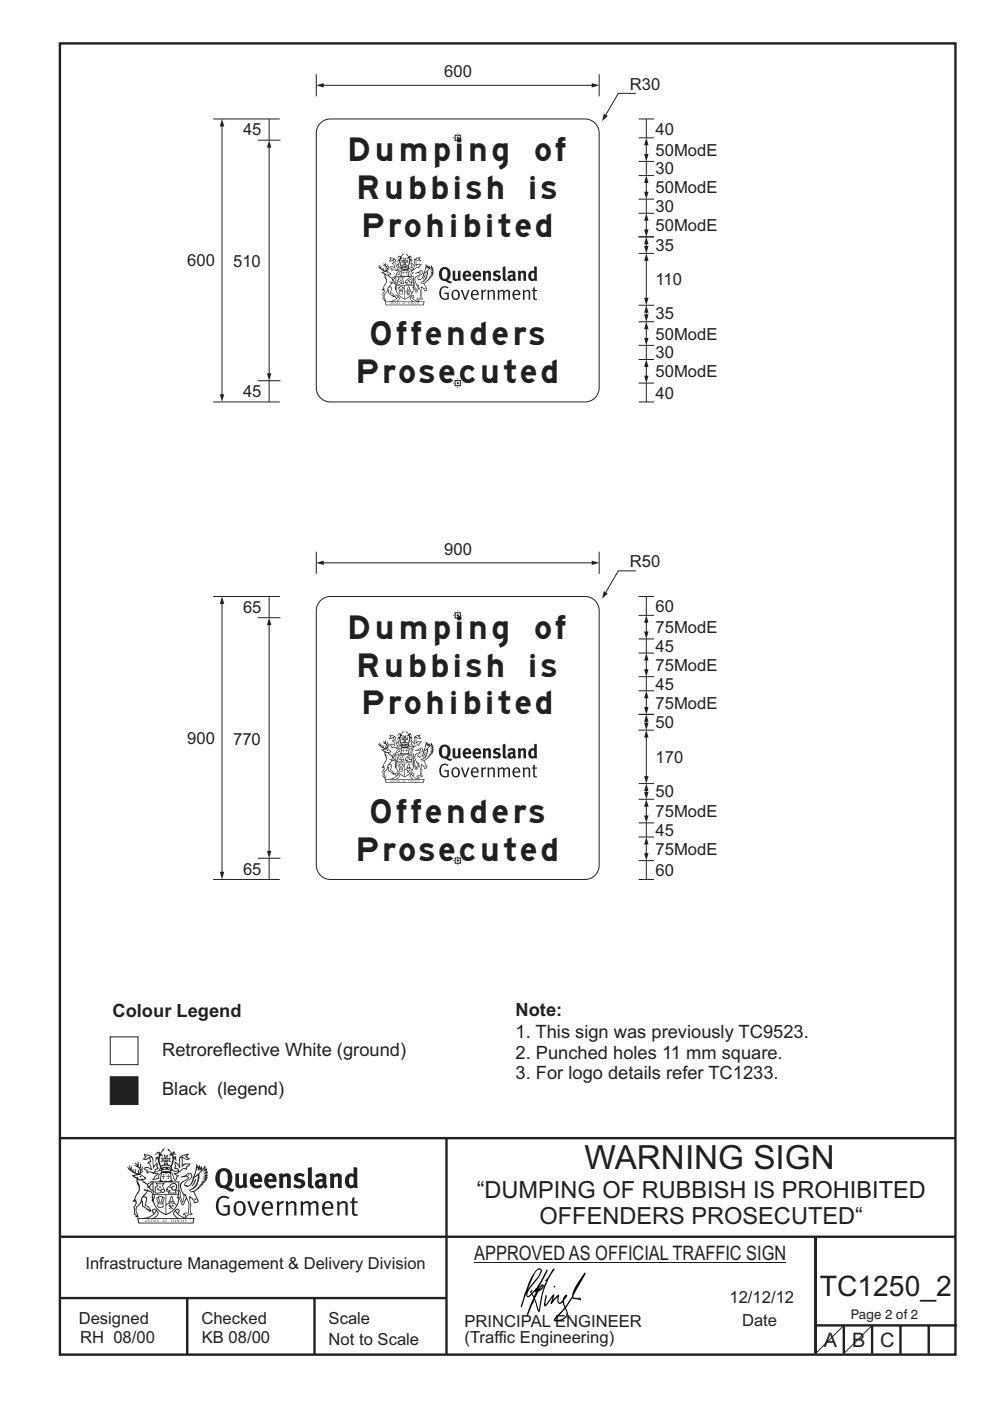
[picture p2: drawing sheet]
<svg xmlns="http://www.w3.org/2000/svg" width="210mm" height="297mm" viewBox="0 0 210 297" stroke-linecap="round" stroke-linejoin="round" font-family="sans-serif">
<defs><g id="words">
<text font-size="7.1" fill="#231f20" x="124" y="247.8">WARNING SIGN</text>
<text font-size="6" fill="#231f20" x="173.9" y="274.8">TC1250_2</text>
<g font-size="5" fill="#231f20">
<text x="74.2" y="34.2">Dumping</text>
<text x="113.6" y="34.2">of</text>
<text x="76.2" y="42.2">Rubbish</text>
<text x="112.5" y="42.2">is</text>
<text x="77.2" y="50.2">Prohibited</text>
<text x="78.7" y="73.2">Offenders</text>
<text x="76.1" y="81.2">Prosecuted</text>
<text x="74.2" y="135.5">Dumping</text>
<text x="113.6" y="135.5">of</text>
<text x="76.2" y="143.5">Rubbish</text>
<text x="112.5" y="143.5">is</text>
<text x="77.2" y="151.5">Prohibited</text>
<text x="78.7" y="174.5">Offenders</text>
<text x="76.1" y="182.5">Prosecuted</text>
<text x="101.1" y="254">“DUMPING OF RUBBISH IS PROHIBITED</text>
<text x="114.4" y="259.6">OFFENDERS PROSECUTED“</text>
</g>
<g font-size="4.2" fill="#231f20">
<text x="100.6" y="267.2">APPROVED AS OFFICIAL TRAFFIC SIGN</text>
<text x="174.7" y="285.6">A</text>
<text x="180.7" y="285.6">B</text>
<text x="186.7" y="285.6">C</text>
</g>
<g font-size="3.9" fill="#231f20">
<text x="23.9" y="215.5">Colour Legend</text>
<text x="109.4" y="215.5">Note:</text>
<text x="109.4" y="220.1">1. This sign was previously TC9523.</text>
<text x="34.4" y="223.8">Retroreflective White (ground)</text>
<text x="109.4" y="224.4">2. Punched holes 11 mm square.</text>
<text x="34.4" y="232.2">Black (legend)</text>
<text x="109.4" y="228.8">3. For logo details refer TC1233.</text>
</g>
<g font-size="3.5" fill="#231f20">
<text x="94.2" y="16.3">600</text>
<text x="133.6" y="19.1">R30</text>
<text x="51.5" y="28.7">45</text>
<text x="139" y="28.6">40</text>
<text x="139" y="33">50ModE</text>
<text x="139" y="37">30</text>
<text x="139" y="41">50ModE</text>
<text x="139" y="45">30</text>
<text x="139" y="49">50ModE</text>
<text x="139" y="53.2">35</text>
<text x="39.7" y="56.5">600</text>
<text x="49.5" y="56.7">510</text>
<text x="139" y="60.5">110</text>
<text x="139" y="67.7">35</text>
<text x="139" y="76">30</text>
<text x="139" y="72">50ModE</text>
<text x="139" y="80">50ModE</text>
<text x="51.5" y="84.2">45</text>
<text x="139" y="84.5">40</text>
<text x="94.2" y="117.6">900</text>
<text x="133.6" y="120.3">R50</text>
<text x="51.5" y="130">65</text>
<text x="139" y="129.8">60</text>
<text x="139" y="134.3">75ModE</text>
<text x="139" y="138.2">45</text>
<text x="139" y="142.3">75ModE</text>
<text x="139" y="146.2">45</text>
<text x="139" y="150.3">75ModE</text>
<text x="139" y="154.5">50</text>
<text x="39.7" y="157.7">900</text>
<text x="49.5" y="158">770</text>
<text x="139" y="161.7">170</text>
<text x="139" y="169">50</text>
<text x="139" y="173.3">75ModE</text>
<text x="139" y="177.2">45</text>
<text x="51.5" y="185.5">65</text>
<text x="139" y="185.8">60</text>
<text x="139" y="181.3">75ModE</text>
<text x="18.1" y="269.1">Infrastructure Management &amp; Delivery Division</text>
<text x="16.7" y="280.7">Designed</text>
<text x="42.7" y="280.7">Checked</text>
<text x="69.7" y="280.7">Scale</text>
<text x="98.5" y="281.4">PRINCIPAL ENGINEER</text>
<text x="154.7" y="276.3">12/12/12</text>
<text x="157.4" y="281.2">Date</text>
<text x="17" y="284.8">RH 08/00</text>
<text x="42.8" y="284.8">KB 08/00</text>
<text x="69.7" y="285.2">Not to Scale</text>
<text x="98.5" y="284.8">(Traffic Engineering)</text>
</g>
<text font-size="2.8" fill="#231f20" x="180.5" y="279.6">Page 2 of 2</text>
</g></defs>
<g fill="none" stroke="#231f20" stroke-width=".51">
<path d="M12.7 9.2h190v278h-190zM12.7 241.3h189.9M94.7 241.4v45.8M12.7 262.2h190.1M12.7 275.2h82M39.7 275.2v12M66.7 275.2v12M173 262.2v24.8M173 281h30M179 281v6M185 281v6M191 281v6"/>
<path d="M197 281v6"/>
</g>
<path d="M100.6 267.7h66.2" fill="none" stroke="#231f20" stroke-width=".21"/>
<g fill="#231f20">
<path d="M47 248.5a2.55 2.55 0 0 0 0 2.7l.3 .1a.81 .81 0 0 0 1-.9v-.6a1.04 1.04 0 0 0-1.1-1.5zM46.3 248.1a1.82 1.82 0 0 1 2.1-.2 1.82 1.82 0 0 1 .9 1.9 2.29 2.29 0 0 1-.8 1.9l.7 .3h.5l-.2 .6a2.87 2.87 0 0 1-2-.7 2.12 2.12 0 0 1-1.7-3.1z" fill-rule="evenodd"/>
<path d="M49.9 248.9l.8-.2v2a.46 .46 0 0 0 .2 .6 .46 .46 0 0 0 .7-.2v-2.2l.7-.2v2.4l.2 .5-.6 .4-.2-.3a1.02 1.02 0 0 1-1.2 .2 1.02 1.02 0 0 1-.6-1.1z" fill-rule="evenodd"/>
<path d="M54 249.5l-.1 .5h.9a.49 .49 0 0 0-.2-.6 .49 .49 0 0 0-.6 .1zM53.4 249.2a1.34 1.34 0 0 1 1.6-.3 1.34 1.34 0 0 1 .6 1.5v.2h-1.7a.77 .77 0 0 0 .5 .8 .77 .77 0 0 0 .9-.3l.3 .4a1.59 1.59 0 0 1-2.1 .2 1.59 1.59 0 0 1-.4-2z" fill-rule="evenodd"/>
<path d="M57 249.5l-.1 .5h.9a.49 .49 0 0 0-.2-.6 .49 .49 0 0 0-.6 .1zM56.4 249.2a1.34 1.34 0 0 1 1.6-.3 1.34 1.34 0 0 1 .7 1.5v.2h-1.8a.77 .77 0 0 0 .5 .8 .77 .77 0 0 0 .9-.3l.3 .4a1.59 1.59 0 0 1-2 .2 1.59 1.59 0 0 1-.5-2z" fill-rule="evenodd"/>
<path d="M59.1 248.9l.8-.2 .1 .4a.95 .95 0 0 1 1-.3 .95 .95 0 0 1 .7 .8v2.3h-.8v-2.3a.46 .46 0 0 0-.8 .1v2.2h-.9z" fill-rule="evenodd"/>
<path d="M62.5 249.1a1.75 1.75 0 0 1 2.1-.1l-.2 .5-.6-.2a.43 .43 0 0 0-.6 .3l.4 .3a1.04 1.04 0 0 1 1.2 1.2 1.04 1.04 0 0 1-1.4 .9l-1.2-.4 .3-.6 1 .4 .4-.4a.88 .88 0 0 0-1-.5l-.4-.2-.1-.4z" fill-rule="evenodd"/>
<path d="M65.3 247.6l.8-.2 .1 3.8 .2 .2 .2 .5a.88 .88 0 0 1-1-.1 .88 .88 0 0 1-.3-1z" fill-rule="evenodd"/>
<path d="M67.8 250.6a.43 .43 0 0 0-.1 .7 .43 .43 0 0 0 .7-.1v-.7zM66.8 249.2a1.7 1.7 0 0 1 2.4 .1v1.8l.3 .4-.4 .5-.5-.3a1.03 1.03 0 0 1-1.7-.2 1.03 1.03 0 0 1 .8-1.5h.7v-.4a.8 .8 0 0 0-1.2 .1z" fill-rule="evenodd"/>
<path d="M69.9 248.9l.8-.2 .1 .4a.95 .95 0 0 1 1-.3 .95 .95 0 0 1 .7 .8v2.3h-.8v-2.3a.46 .46 0 0 0-.8 .1v2.2h-.8z" fill-rule="evenodd"/>
<path d="M74.3 249.5a1.48 1.48 0 0 0 0 1.7l.4 .1 .3-.2v-1.5l-.3-.2zM75 247.4l.8 .2 .1 4.3h-.7l-.1-.2a1.26 1.26 0 0 1-1.4 0 1.26 1.26 0 0 1-.6-1.3 1.29 1.29 0 0 1 .5-1.3 1.29 1.29 0 0 1 1.4-.2z" fill-rule="evenodd"/>
<path d="M46.4 253.9a1.72 1.72 0 0 1 2.2 0l-.2 .3a1.24 1.24 0 0 0-1.4-.1 1.24 1.24 0 0 0-.7 1.3 1.49 1.49 0 0 0 1.3 2l.7-.2v-1.3h-.9l-.1-.4h1.4v2a1.93 1.93 0 0 1-2.2-.1 1.93 1.93 0 0 1-.7-2.2l.2-.7z" fill-rule="evenodd"/>
<path d="M50.3 255.2a1.65 1.65 0 0 0 .3 2.2 .99 .99 0 0 0 1-1.5 .78 .78 0 0 0-.4-.8 .78 .78 0 0 0-.9 .1zM50 254.9a1.33 1.33 0 0 1 1.6-.1 1.33 1.33 0 0 1 .5 1.5 1.31 1.31 0 0 1-1.3 1.5 1.31 1.31 0 0 1-1.3-1.6l.1-.5z" fill-rule="evenodd"/>
<path d="M52.5 254.7l.4-.1 .9 2.6 .8-2.5h.5l-1.1 3h-.5z" fill-rule="evenodd"/>
<path d="M56.2 255.2l-.2 .7h1.4a.7 .7 0 0 0-.3-.8 .7 .7 0 0 0-.9 .1zM55.9 255a1.22 1.22 0 0 1 1.5-.2 1.22 1.22 0 0 1 .5 1.5h-1.9a.93 .93 0 0 0 .5 1 .93 .93 0 0 0 1.2-.2l.1 .3a1.43 1.43 0 0 1-1.7 .1 1.43 1.43 0 0 1-.6-1.7z" fill-rule="evenodd"/>
<path d="M58.7 254.8l.4-.2 .1 .5 .4-.3 .6-.2-.2 .6a.66 .66 0 0 0-.8 .6v1.9h-.4z" fill-rule="evenodd"/>
<path d="M60.6 254.8l.4-.2 .1 .5a.94 .94 0 0 1 1-.4 .94 .94 0 0 1 .8 .7v2.3h-.5l-.1-2.5a.81 .81 0 0 0-1.2 .3v2.2h-.4z" fill-rule="evenodd"/>
<path d="M63.7 254.7l.5-.1 .1 .5 .4-.3a.78 .78 0 0 1 1.1 .3 .9 .9 0 0 1 1-.5 .9 .9 0 0 1 .7 .8v2.3h-.4l-.1-2.5a.67 .67 0 0 0-1.1 .3v2.2h-.5v-2.4l-.4-.2-.7 .4v2.2h-.5z" fill-rule="evenodd"/>
<path d="M69 255.2l-.2 .7h1.4a.7 .7 0 0 0-.3-.8 .7 .7 0 0 0-.9 .1zM68.7 255a1.22 1.22 0 0 1 1.5-.2 1.22 1.22 0 0 1 .5 1.5h-1.9a.93 .93 0 0 0 .5 1 .93 .93 0 0 0 1.2-.2l.1 .3a1.44 1.44 0 0 1-1.7 .1 1.44 1.44 0 0 1-.6-1.7z" fill-rule="evenodd"/>
<path d="M71.4 254.8l.5-.2 .1 .5a.94 .94 0 0 1 1-.4 .94 .94 0 0 1 .7 .7v2.3h-.4l-.1-2.5a.81 .81 0 0 0-1.2 .3v2.2h-.5z" fill-rule="evenodd"/>
<path d="M74.7 254l.5-.2v.9h.7l-.1 .4h-.7l.1 2.2 .1 .1h.5l.1 .3a.75 .75 0 0 1-1.2-.6v-2h-.4v-.4h.4z" fill-rule="evenodd"/>
<path d="M30.8 244.9l1.1 .3-.9 .5h-.4l.5-.5zM31.8 245.5l.2-.1a2.44 2.44 0 0 1 .4 2l.1 .4 .7-1-.1 .6 .3 .3a.57 .57 0 0 0-.6 .8l-1-.2-.5 .2 .1-.5-.7-.2 .6-.2 1 .5 .1-.1-.6-1.3-.2-.1 .5-.1zM30.7 244.5l-.2 .4 .3 .4-.6 .4a1.04 1.04 0 0 0 1.4-.1l.2 .7h-.4l-.2 .4a.94 .94 0 0 1 .9 1.1l-.2-.1a1.16 1.16 0 0 0-1.5-.1l.3 .4 .4 .2 .1 .5 .2 .2v-.2a.94 .94 0 0 1 1.1 .2h.9l-1.2 1.2a1.13 1.13 0 0 0 1.2-.2l.4-.1-.1-.4 .5-.7a.83 .83 0 0 0-.6 1.1l-.3-.1-.7 .3 1.1-1.4-.5 .2-.5-.1 1.3-.5-.2-.2-.8 .4v-.3l.2-.2 .3 .1 .1-.3-.2-.4v-.6l-.2-.3-.6 .9v-.7a1.42 1.42 0 0 0-1.7-1.8z" fill-rule="evenodd"/>
<path d="M38.5 245.3l.5-.3 .7-.1-.6 .3 .8 .5h-.3zM38.3 245.5h.2l.1 2a1.69 1.69 0 0 1 1.5-.7l-.7 .5 .1 .5a1.1 1.1 0 0 0-1.5 .6l-.1-.5-.2-.2h-.5l.2-.4-.2-.7a1.42 1.42 0 0 1 .8 1.1l.2-.1zM37.1 246.2l.1 1-.2 .3v.5l.6-.1 .1 .2a.96 .96 0 0 1-1.1-.1l-.1 .1a1.06 1.06 0 0 0 1.3 .2v.1a.72 .72 0 0 1-1 .2l.3 .5 .6 .3-.4 .1-.1 .7-.3-.4-.3-1.1-.4-.4 .4 .9a1.54 1.54 0 0 0 .6 1.2l.2-.3a.58 .58 0 0 1 .5-.7l.1-.2h-.3l-.4-.3 .9-.5a.93 .93 0 0 1 1.1-.5l.1 .2 .2-.1 .1-.5a.99 .99 0 0 0 .7-.9l-1.3 .1-.4 .3v-1.5l.9 .4 .8-.3h-.3l-.5-.4 .4-.7-.7 .2a1.46 1.46 0 0 0-1.3 2.1v.4l-.2-.4z" fill-rule="evenodd"/>
<path d="M35.6 248.9l.2 .1-.1 .4h.3l-.3 .1v.5l-.1-.6h-.3l.3-.1z" fill-rule="evenodd"/>
<path d="M34.6 248.9l.2 .1-.1 .3 .4 .1h-.4v.6l-.1-.5-.3-.1h.3z" fill-rule="evenodd"/>
<path d="M34.3 248.8a.57 .57 0 0 1 .9 .2 .57 .57 0 0 1 .9-.2l.2 1.4-.2 .1a.57 .57 0 0 1-.9-.1 .69 .69 0 0 1-1.1 0zM34.2 248.1l-.3 2.1-.2 .4h2.9l-.1-.4-.3-2.1h-.2v.3l-.8-.1-.9 .1 .1-.3z" fill-rule="evenodd"/>
<path d="M34.2 252.4a.3 .3 0 0 0 .6 0 .3 .3 0 0 0-.6 0zM33.3 251l.3 .3-.3 .3a.79 .79 0 0 0 0 1.3l.8-.2-.1-.3a.55 .55 0 0 1-.7-.6h.1l.1 .3 .4 .1 .8-.2-.4-.7 .4-.3-.7 .1zM33 250.7l1.1 .2 .9-.2-.4 .7 .4 1.1a.56 .56 0 0 1-.8 .3l-.2 .1a.73 .73 0 0 1-.9 .1 .73 .73 0 0 1-.3-.9v-.4l.5-.4z" fill-rule="evenodd"/>
<path d="M35.6 251.9l.7-.5a.58 .58 0 0 1 1-.1 .58 .58 0 0 1-.5 .9l-.2-.3a.43 .43 0 0 1 .6-.3v-.1a.57 .57 0 0 0-.8 .2l-.2-.1-.3 .2 .4 .1a.55 .55 0 0 0 .9 .5v.5h-1.3l.3-.4-.1-.2-.6 .1 .2-.2-.2-.1zM35.4 251.8l-.1 .2a.39 .39 0 0 0 .2 .7l.3-.1-.2 .5h1.9l-.1-.8a.86 .86 0 0 0-.1-1.4 .86 .86 0 0 0-1.3 .4z" fill-rule="evenodd"/>
<path d="M36 254.8h.8v.2h-.8zM36.4 253.8l.2 .8h-.4zM36.4 253.5l-.3 .5-.1 .6h-.2v.4l-.7 .4 .1 .2a1.48 1.48 0 0 1 2.2 .1l.2-.1-.6-.5v-.5h-.2l-.1-.6z" fill-rule="evenodd"/>
<path d="M35.8 255.4l.3 .1 .2 .3 .3-.2-.2-.2a.38 .38 0 0 1 .4 .5l-.1-.2-.3 .3 .3 .2-.3 .2-.1-.3-.4 .3-.1-.2 .4-.3-.2-.1-.1 .1z" fill-rule="evenodd"/>
<path d="M34.5 254h.2v.2l-.3 .6h-.1zM33.6 255.3h.9v.2a.55 .55 0 0 1-.8 .4v-.2h-.2zM33.4 254h.2l.2 .8h-.2zM33.6 255h.8l.1 .1-.8 .1zM33.8 253.7h.5l-.2 1.1h-.2zM33.3 253.8l-.1 .3 .3 1.2a.48 .48 0 0 0-.1 .5 .48 .48 0 0 0 .4 .3l.6-.1a.49 .49 0 0 0 .2-.7l.3-1.2-.1-.3a1.42 1.42 0 0 0-1.5 0z" fill-rule="evenodd"/>
<path d="M33.6 251.6h.5l.1 .3h-.4z" fill-rule="evenodd"/>
<path d="M41.3 250.1l.3-.2-.2 .9-.6 .7h-.2l.5-.7z" fill-rule="evenodd"/>
<path d="M39.7 249l.3-.2 .5 .2a.88 .88 0 0 1-.6 1.1 1.22 1.22 0 0 0-.8 1.3l.5 .2a.72 .72 0 0 0 .9-.4l.5-.8 .2-.6 .8-.6v.3a2.85 2.85 0 0 1-2 2.8l.1 .1a2.13 2.13 0 0 0 1.9-1.5l-.1-.2a2.01 2.01 0 0 0 .3-1.8l1.2-1.3-.4 1 .7-.5-.7 1 .8-.4-.8 .8 .7-.1-.9 .5 .8-.1-.8 .4h.7l-.8 .3 .3 .2h-.4l.2 .4-.4-.1 .2 .3h-.4l.1 .3h-.1a2.16 2.16 0 0 1-2 1l.1 .2h.4a.76 .76 0 0 1 .7 .7l.5 1.2-.6 .2a1.45 1.45 0 0 0-1.2-1.3l.3 1.8-.1 1.9 .4 .2a1.07 1.07 0 0 0-1.2 .4v-.3l-.5-.2a.87 .87 0 0 1 1-.1l.1-.7a4.4 4.4 0 0 0-.6-3.1l-.1-.3h-.2a2.16 2.16 0 0 1-.7-2.2l.3-.3 1.2-.8a.55 .55 0 0 0-.4-.7zM37.8 252.4a.76 .76 0 0 1 .3 1.1l.6 1.6 .4-1.7 .2 .1a.61 .61 0 0 1-.1 .9l-.3 .9h-.2l-.7-1.6-.3 .1a1.18 1.18 0 0 0 .1-1.4zM41.8 247.5l.2 .8 .3-.6v.6l.3-.5a1.9 1.9 0 0 1-1.1 1.4l-.3 .3zM38.2 249.6l1.4-.1 .2 .1v.3l-.5 .3a1.26 1.26 0 0 0-1 1.9l.2 .7a1.84 1.84 0 0 1 .2 2l-.4-1.3a.96 .96 0 0 0-.4-1.3l-.4 .3a.78 .78 0 0 1-.1 1.3l.2 .2h.4l.4 1.1a.38 .38 0 0 0 .2 .4 .38 .38 0 0 0 .4-.1l.6-1.2a2.94 2.94 0 0 1 .3 2.5v.5l-.8-.1-.3 .4v.2l.4-.1 .1 .4 .2 .1a1.02 1.02 0 0 1 1.3-.5l-.1-.4-.3-.1 .2-1.7-.3-1.4 .1 .1a1.14 1.14 0 0 1 .7 .9 .63 .63 0 0 0 .9-.2 .63 .63 0 0 0-.2-.8l-.6-1.3 .9-.6 .2-.3 .2-.1v-.2h.3l-.1-.3h.4l-.1-.3 .5-.1-.2-.2 .5-.4 .1-.2-.3 .1 .5-.6-.3 .1 .3-.6-.4 .1 .4-.5v-.3l-.3 .2 .1-.6v-.3l-.4 .3-.1-.8-.5 .8-.2-.7-.2 .5-.3-.8-.1 .6-.5-.8-.1 1.4-.7 1.9a1.81 1.81 0 0 1-.9 1.4l-.6-.2a1.75 1.75 0 0 1 1.1-1.2 .75 .75 0 0 0 .1-1.3 .75 .75 0 0 0-1.2 .5z" fill-rule="evenodd"/>
<path d="M41.2 254.2l.3-.1 .1 .3h-.4z" fill-rule="evenodd"/>
<path d="M29.4 258.4h11.6l-.2 .8h-11.3zM31.3 258.2l.5-.1a2.48 2.48 0 0 0 1.4-1.3l.2 .6-.5 .5-.4 .3zM32.5 256.6l.3-.2 .2 .2-.3 .6zM37.2 256.8a2.65 2.65 0 0 0 1.8 1.4h-1.1l-.5-.3-.5-.5zM37.4 256.6l.2-.2 .3 .2-.3 .6zM29.2 258.2l.1 1.2h11.7l.3-1.1-.2-.1a4.1 4.1 0 0 1-3.3-.9l.3-.4-.1-.5a1.06 1.06 0 0 0-1.3 .9l.2 .4 .6 .5h-4.7l.3-.1a.84 .84 0 0 0 .6-.7 .84 .84 0 0 0-.5-.9l-.3-.2-.5 .1-.1 .5 .3 .4a4.2 4.2 0 0 1-3.4 .9z" fill-rule="evenodd"/>
<path d="M31 258.7l.1 .2h-.2zM31 258.6l-.3 .5 .4-.1 .2 .1z" fill-rule="evenodd"/>
<path d="M31.3 258.6h.2v.4a.25 .25 0 0 0 .3-.1 .25 .25 0 0 0-.1-.3h.1a.29 .29 0 0 1 0 .4 .29 .29 0 0 1-.4 0 .29 .29 0 0 1 0-.4z" fill-rule="evenodd"/>
<path d="M32.2 258.6a.22 .22 0 0 1 .3 .2 .22 .22 0 0 1-.3 .2zM32 258.6v.5a.33 .33 0 0 0 .5-.1 .33 .33 0 0 0 0-.4 .33 .33 0 0 0-.5 0z" fill-rule="evenodd"/>
<path d="M32.9 258.7l.1 .2h-.2zM32.9 258.6l-.2 .5 .3-.1 .2 .1z" fill-rule="evenodd"/>
<path d="M33.3 258.6h.2v.2l.3-.2-.2 .2 .2 .3-.3-.2-.1 .2h-.1l.2-.3z" fill-rule="evenodd"/>
<path d="M34.7 258.7l.1 .2h-.2zM34.7 258.6l-.3 .5 .4-.1 .2 .1z" fill-rule="evenodd"/>
<path d="M35 258.6h.4h-.1v.5h-.2l.1-.5z" fill-rule="evenodd"/>
<path d="M36.2 258.6h.3h-.2v.2h.2h-.2l.1 .3h-.2z" fill-rule="evenodd"/>
<path d="M36.7 258.6h.2v.5h-.2z" fill-rule="evenodd"/>
<path d="M37.3 258.6a.22 .22 0 0 1 .3 .2 .22 .22 0 0 1-.3 .2zM37.1 258.6v.5a.33 .33 0 0 0 .5-.1 .33 .33 0 0 0 0-.4 .33 .33 0 0 0-.5 0z" fill-rule="evenodd"/>
<path d="M37.8 258.6h.3h-.1v.2h.1h-.1v.2l.1 .1h-.3z" fill-rule="evenodd"/>
<path d="M38.3 258.6h.3l-.1 .4 .2 .1h-.4z" fill-rule="evenodd"/>
<path d="M38.9 258.6h.2v.5h-.2z" fill-rule="evenodd"/>
<path d="M39.3 258.6h.2l-.2 .1 .2 .2-.1 .2h-.1v-.2l.2 .1z" fill-rule="evenodd"/>
<path d="M34.2 247.4a1.51 1.51 0 0 1 2 .2 2.67 2.67 0 0 0-2.1 0zM35.7 247.6l.4 .2 .1 .2-.4-.1zM34.6 247.7l.4-.1 .2 .2h-.4zM34 247.9l.3 .1-.3 .1zM34.9 246.9l.3-.2 .2 .2zM34.9 245.7h.2v.4h-.2zM35 245.1l.2 .2 .2-.2-.1 .4h-.2zM35.1 246.3h.2l.1 .4-.2-.2-.2 .2zM35.3 245.7h.2v.4h-.2zM34.4 245.7l.3 .1v.2l-.3 .1 .2-.2zM35.7 245.8l.3-.1-.2 .2 .2 .2-.4-.1zM32.7 244.9l1-.5-.1 1-.2-.1-.4 .1-.2 1.1 .5-1 .2 .9a1.84 1.84 0 0 1 .3 1.7l.4 .1a2.48 2.48 0 0 1 2.2 .1l.2-.3-.2-.7 .7-1.7 .4 .6-.2-1-.2-.1-.2 .3v-.9l.6 .4-.6-.7h-.3l-.1 .4-.5-.8-.5-.3 .2 .4 .5 .6-.4 .7 .4-.3a2.06 2.06 0 0 1 0 2.2l-.6-.2-.1-.6 .1-.1 .8 .2-.4-.5 .4-.5-.7 .2-.2-.2 .2-.7-.5 .4-.5-.4 .2 .7-.2 .2-.7-.2 .4 .5-.4 .5 .7-.2 .2 .1-.2 .6-.5 .2a2.02 2.02 0 0 1 0-2.2l.3 .5-.1-.6-.3-.1 .8-1.2-.5 .3-.4 .7-.2-.3a.8 .8 0 0 0-.8 .5z" fill-rule="evenodd"/>
<path d="M29.2 250.1l.3 .2a.61 .61 0 0 1 .8 .3l.3 .2a.8 .8 0 0 1 .6 1l.4 .1 .5 .6a1 1 0 0 1 .5 1l-.1 .7v-.5h-.1a.96 .96 0 0 0-.8-1.3l-.3-.2h-.6l-.1-.1-.2 .1 .2 .3h.5l-1.1 1.4-.2 .9-.4 .6a1.33 1.33 0 0 0-.5 1.8l.2 .5a1.26 1.26 0 0 1-.5-1.4l-.1-.4a1.56 1.56 0 0 0 .4-1.7l-.3 .2 .2-.5a3.2 3.2 0 0 0 .7-3zM30.4 253.9h.4a2.06 2.06 0 0 1-.1 1.6l.7 .5 .4 .5-.6-.2-.8-.6-.1-.9a.51 .51 0 0 1 .1-.9zM28.6 249.3a1.52 1.52 0 0 1 2.1 .6l-1.1 .1-.2-.1-.2-.4-.4 .1zM27.5 247v.8l-.3-.4-.2 .1a3.1 3.1 0 0 0 2 1.5l-1 .1 .5 .6 .5 .1v1.1a1.84 1.84 0 0 1-.2 2.5l-.4 .9-.4 .4 .3 .1 .4-.1 .1 .4-.2 .5-.3 .2 .1 1.8 .2-.1 .2 .6h.2l.4-.1-.1-.5a1.3 1.3 0 0 1-.1-1.6l.8-1.1 .2 1.1 .6 .2 .4 .6 .2-.2 .2 .4 .5-.1a1.85 1.85 0 0 0-1.2-1.3l.1-.3a1.39 1.39 0 0 0 0-1.5h-.5l.5-.6a.66 .66 0 0 1 .9-.4 .66 .66 0 0 1 .3 .9l-.1 .4h.2v.1l-.2 .3 .2 .5 .2-.3a2.24 2.24 0 0 0 .1-2.2 .73 .73 0 0 1-.7-.6 .73 .73 0 0 1 .5-.8l.1-.2a.94 .94 0 0 0-.9 .8 .48 .48 0 0 1-.1-.5 .48 .48 0 0 1 .5-.3l.5-.3a.51 .51 0 0 0-.8 .2l-.5 .3-1-.8 .6-.1 .1-.5-1.1-.7 .5-.4v-.4l-.5 .5 .1-.2a.69 .69 0 0 0 .2-1.1v.5l-.3 .2 .1-1.1-.3-.2 .1 .6-.1 .2-.4-1.2v.6l-.7-.3 .6 .6-.6-.2 .2 .3a1 1 0 0 1 .8 1.5l-.2-.8v.8l-.5-.2-.1-.7-.2 .6-.2-.1v-.6l-.2 .4-.2-.2 .1-.7-.2 .5z" fill-rule="evenodd"/>
<path d="M29.5 249.5l.3-.2 .3 .3z" fill-rule="evenodd"/>
<path d="M32.4 250.5h5.6v2l-.2-.1v-1.7h-5.2v2.5h5.2v-.8l.1 .2-.1 1.1v-.3h-2.5v4a4.1 4.1 0 0 0 2.6-3.6l.1-.1a4 4 0 0 1-2.8 3.9 4.2 4.2 0 0 1-2.8-4.7l.1 1.3 .1-.1a3.8 3.8 0 0 0 2.5 3.3v-4h-2.5l-.2-.9z" fill-rule="evenodd"/>
<circle cx="40" cy="249.1" r=".17"/>
</g>
<path d="M67.9 18.1h58.3M67.7 26.3a2.99 2.99 0 0 1 2.4-1.1h54a3 3 0 0 1 3 3v54a3 3 0 0 1-3 3h-54a3 3 0 0 1-3-3v-54l.1-.7zM179 281l-6 6M185 281l-6 6" fill="none" stroke="#231f20" stroke-width=".21"/>
<g fill="#000">
<path d="M114.9 272.7l.2-.1-.6 .8zM113.4 273.8l.3 .2-.4 .9-.4-.6zM113.7 269.6l.3-.3h.6a9.7 9.7 0 0 1-2.3 3.6l-.4 .6zM113.6 269.4a19.4 19.4 0 0 0-2.7 6.2l-.5 1.4 .2 .2 1-2.9a.51 .51 0 0 0 .2 .7 .51 .51 0 0 0 .7-.2l.3-.3 .3 .7-1.4 3.6 .1 .4 .1-.1 1.5-3.5 .7 2.3 .3 .3 .4-2.3a14.9 14.9 0 0 1 2.9-6.8l-.2-.2-.2 .2-1 1.7-.8 .8 .5-.2a17.4 17.4 0 0 0-1.7 6.4l-.5-1.4a1.74 1.74 0 0 1 .3-2.3l.1-.3a1.15 1.15 0 0 0 1-1.5 .94 .94 0 0 0-.9 .9l-.2 .2 2-3.8v-.4l-.1-.1-.5 .9a13.2 13.2 0 0 1-2.7 4.1l-.1-.1 .3-.4a.39 .39 0 0 0-.6 .1 .39 .39 0 0 0 .2 .6l-.7 .5a2.92 2.92 0 0 1 1.1-2.4l1.7-2.2a.87 .87 0 0 0 .2-1.1l-.5-.2z" fill-rule="evenodd"/>
<path d="M117.5 272.6h.2l.1 .3-.3 .1z" fill-rule="evenodd"/>
<path d="M119.9 277.5a1.4 1.4 0 0 1 .1 1.6 1.4 1.4 0 0 1-1.3 .7l-.9 .1zM115.6 274.6l-.2 1.8 .1 .6a2.14 2.14 0 0 0 1.3-1.4l.4-.5-.4 1.2 .2 .2 1.3-1.5a1.17 1.17 0 0 0 .4 1.5l.7-.4v.2a1.1 1.1 0 0 1-.4 1.7l-1.2 1.3-.4 .7a2.24 2.24 0 0 0 3-1.5v-.4a1 1 0 0 1 .1-1.5l.9-1.4 1.7 .5 .2-.1-.4-.6v.3l-1.3-.2v-.1l.2-.6 1.6-2.9a2.35 2.35 0 0 0 .7-1.6h-.2l-1.4 2.1a8.4 8.4 0 0 0-1.3 3.1l-1.3 1.9a1.52 1.52 0 0 1 .3-2.1v-.4a1.17 1.17 0 0 0-.9 1.2l-.4 .4-.4-.1 .1-1.2-.1-.3-1.2 1.1 .3-1.1-.2-.1-1.7 2.2 .3-1.7-.1-.3z" fill-rule="evenodd"/>
</g>
<path d="M96.1 29.2h2M97.1 30.2v-2M96.1 81.2h2M97.1 82.2v-2" fill="none" stroke="#231f20" stroke-width=".21" stroke-dasharray=".2 .2 .1 .2 .5 .2 .1 .2 .2 0" stroke-linecap="butt"/>
<g fill="#231f20">
<path d="M67.1 18.1l1.6-.5v1z"/>
<path d="M125.5 17.6l1.6 .5-1.6 .5z"/>
</g>
<g fill="none" stroke="#231f20" stroke-width=".21">
<path d="M67.1 15.7v4.7M127.1 15.7v4.7M135.4 25.2h3.3M135.4 34.2h3.3M135.4 37.2h3.3M135.4 29.2h3.3M135.4 42.2h3.3M135.4 50.2h3.3M135.4 45.2h3.3M135.4 73.2h3.3M135.4 76.2h3.3M135.4 68.2h3.3"/>
<path d="M137.1 77.1v3.3M135.4 81.2h3.3M135.4 85.2h3.3"/>
</g>
<g fill="#231f20">
<path d="M137.1 76.2l.5 1.6h-1z"/>
<path d="M136.6 79.6h1l-.5 1.6z"/>
</g>
<path d="M137.1 69.1v3.3" fill="none" stroke="#231f20" stroke-width=".21"/>
<g fill="#231f20">
<path d="M137.1 68.2l.5 1.6h-1z"/>
<path d="M136.6 71.6h1l-.5 1.6z"/>
</g>
<path d="M137.1 38.1v3.3" fill="none" stroke="#231f20" stroke-width=".21"/>
<g fill="#231f20">
<path d="M137.1 37.2l.5 1.6h-1z"/>
<path d="M136.6 40.6h1l-.5 1.6z"/>
</g>
<path d="M137.1 46.1v3.3" fill="none" stroke="#231f20" stroke-width=".21"/>
<g fill="#231f20">
<path d="M137.1 45.2l.5 1.6h-1z"/>
<path d="M136.6 48.6h1l-.5 1.6z"/>
</g>
<path d="M137.1 30.1v3.3" fill="none" stroke="#231f20" stroke-width=".21"/>
<g fill="#231f20">
<path d="M137.1 29.2l.5 1.6h-1z"/>
<path d="M136.6 32.6h1l-.5 1.6z"/>
</g>
<path d="M137.1 65.6v1.8" fill="none" stroke="#231f20" stroke-width=".21"/>
<g fill="#231f20">
<path d="M137.1 64.7l.5 1.6h-1z"/>
<path d="M136.6 66.6h1l-.5 1.6z"/>
</g>
<path d="M134.9 19.8h-3.8l-3 5.2M137.1 25.2v4M137.1 34.2v3M137.1 42.2v3M137.1 73.2v3M137.1 81.2v4" fill="none" stroke="#231f20" stroke-width=".21"/>
<path d="M128.1 24.1l.8 .5-1.2 1.1z" fill="#231f20"/>
<path d="M137.1 54.6v9.3M135.4 64.7h3.3" fill="none" stroke="#231f20" stroke-width=".21"/>
<g fill="#231f20">
<path d="M137.1 53.7l.5 1.6h-1z"/>
<path d="M136.6 63.1h1l-.5 1.6z"/>
</g>
<path d="M135.4 53.7h3.3M137.1 51.1v1.8" fill="none" stroke="#231f20" stroke-width=".21"/>
<g fill="#231f20">
<path d="M137.1 50.2l.5 1.6h-1z"/>
<path d="M136.6 52.1h1l-.5 1.6z"/>
</g>
<path d="M47.1 26.1v58.2M57.1 25.2v4.5M57.1 80.7v4.5" fill="none" stroke="#231f20" stroke-width=".21"/>
<g fill="#231f20">
<path d="M46.6 83.6h1l-.5 1.6z"/>
<path d="M47.1 25.2l.5 1.6h-1z"/>
</g>
<path d="M57.1 30.6v49.3" fill="none" stroke="#231f20" stroke-width=".21"/>
<g fill="#231f20">
<path d="M56.6 79.1h1l-.5 1.6z"/>
<path d="M57.1 29.7l.5 1.6h-1z"/>
</g>
<path d="M45.2 25.2h14.1M54.7 29.7h4.8M96.5 28.7h1.1v1.1h-1.1zM45.2 85.2h14.1M54.7 80.7h4.8M96.5 80.7h1.1v1.1h-1.1z" fill="none" stroke="#231f20" stroke-width=".21"/>
<g fill="#231f20">
<path d="M94 57.2a1.58 1.58 0 0 0 .1 1.9h.5a1.59 1.59 0 0 0 0-2zM93.5 57a1.31 1.31 0 0 1 1.6-.1 1.31 1.31 0 0 1 .4 1.6l-.5 .9 .9 .2-.2 .4h-.4l-.7-.3a1.59 1.59 0 0 1-1.5-1 1.59 1.59 0 0 1 .4-1.7z" fill-rule="evenodd"/>
<path d="M96 57.5l.6-.1v1.5l.2 .3 .3-.2v-1.5l.6-.1 .1 2-.4 .2-.2-.2a.71 .71 0 0 1-.8 .2 .71 .71 0 0 1-.4-.8z" fill-rule="evenodd"/>
<path d="M98.9 57.8l-.2 .4h.7l-.2-.4zM98.4 57.7a.95 .95 0 0 1 1.2-.2 .95 .95 0 0 1 .4 1.1h-1.3l.1 .3a.59 .59 0 0 0 .9 .1l.2 .3a1.13 1.13 0 0 1-1.6-.1 1.13 1.13 0 0 1 .1-1.5z" fill-rule="evenodd"/>
<path d="M101 57.8l-.2 .4h.7l-.2-.4zM100.5 57.7a.95 .95 0 0 1 1.2-.2 .95 .95 0 0 1 .4 1.1h-1.3l.1 .3a.59 .59 0 0 0 .9 .1l.2 .3a1.13 1.13 0 0 1-1.6-.1 1.13 1.13 0 0 1 .1-1.5z" fill-rule="evenodd"/>
<path d="M102.4 57.5l.5-.1v.2a.66 .66 0 0 1 .8-.2 .66 .66 0 0 1 .4 .6v1.5h-.5v-1.5l-.2-.2-.4 .2v1.5h-.6z" fill-rule="evenodd"/>
<path d="M104.8 57.5l.6-.1 .8 .2-.2 .3-.7-.1-.1 .3a.78 .78 0 0 1 .9 .4 .78 .78 0 0 1-.1 .9l-.7 .2-.8-.2 .2-.5 .7 .3 .2-.1v-.3a1.06 1.06 0 0 1-1-.8z" fill-rule="evenodd"/>
<path d="M106.6 56.6l.6-.1v2.6l.3 .4a.6 .6 0 0 1-.7 0 .6 .6 0 0 1-.2-.7z" fill-rule="evenodd"/>
<path d="M108.3 58.7v.5l.5-.1v-.5zM107.7 57.7a1.08 1.08 0 0 1 1.6 .2v1.1l.2 .3-.3 .3-.3-.2a.7 .7 0 0 1-1.1-.1 .7 .7 0 0 1 .4-1l.6-.1v-.3l-.3-.1-.6 .3z" fill-rule="evenodd"/>
<path d="M109.8 57.5l.5-.1 .1 .2a.66 .66 0 0 1 .7-.2 .66 .66 0 0 1 .5 .6v1.5h-.6v-1.5l-.2-.2-.3 .2v1.5h-.6z" fill-rule="evenodd"/>
<path d="M112.8 57.9l-.1 1 .3 .2 .3-.1v-1zM113.3 56.5l.6 .1v2.9h-.5v-.1a.94 .94 0 0 1-1.2-.1 .94 .94 0 0 1-.1-1.2 .83 .83 0 0 1 1.2-.6z" fill-rule="evenodd"/>
<path d="M93.6 60.9l.5-.2h.5l.5 .3-.1 .2a.9 .9 0 0 0-1.1-.1 .9 .9 0 0 0-.4 1 .92 .92 0 0 0 .3 1 .92 .92 0 0 0 1.1 .1v-.9h-.6l-.1-.2h1v1.3a1.34 1.34 0 0 1-1.6-.1 1.34 1.34 0 0 1-.4-1.5z" fill-rule="evenodd"/>
<path d="M96.3 61.8a1 1 0 0 0 .4 1.5 .91 .91 0 0 0 .5-.8 .91 .91 0 0 0-.6-.8zM96 61.7a.91 .91 0 0 1 1.1-.2 .91 .91 0 0 1 .4 1.1 .91 .91 0 0 1-.9 1 .91 .91 0 0 1-.8-1.1z" fill-rule="evenodd"/>
<path d="M97.8 61.5l.3-.1 .6 1.8 .6-1.7h.3l-.8 2.1h-.3z" fill-rule="evenodd"/>
<path d="M100.5 61.8l-.3 .5h1l-.2-.5zM100.1 61.7a.84 .84 0 0 1 1.1-.1 .84 .84 0 0 1 .3 1h-1.3a.64 .64 0 0 0 .4 .7 .64 .64 0 0 0 .8-.2l.1 .2a1.04 1.04 0 0 1-1.4 0 1.04 1.04 0 0 1-.1-1.4z" fill-rule="evenodd"/>
<path d="M102 61.5l.4-.1v.4l.4-.3 .3-.1-.1 .4-.5 .3-.1 1.5h-.3z" fill-rule="evenodd"/>
<path d="M103.4 61.5l.3-.1v.4a.64 .64 0 0 1 .7-.4 .64 .64 0 0 1 .6 .6v1.6h-.4v-1.7l-.3-.2-.6 .3v1.6h-.3z" fill-rule="evenodd"/>
<path d="M105.5 61.5l.3-.1 .1 .3 .2-.1a.56 .56 0 0 1 .9 .2 .62 .62 0 0 1 .7-.4 .62 .62 0 0 1 .5 .6v1.6h-.4v-1.6l-.2-.3-.6 .3v1.6h-.3v-1.7l-.3-.2-.5 .3v1.6h-.3z" fill-rule="evenodd"/>
<path d="M109.3 61.8l-.2 .5h.9l-.2-.5zM108.9 61.7a.84 .84 0 0 1 1.1-.1 .84 .84 0 0 1 .4 1h-1.3a.64 .64 0 0 0 .3 .7 .64 .64 0 0 0 .8-.2l.1 .2a1.04 1.04 0 0 1-1.4 0 1.04 1.04 0 0 1-.1-1.4z" fill-rule="evenodd"/>
<path d="M110.9 61.5l.3-.1v.4a.64 .64 0 0 1 .7-.4 .64 .64 0 0 1 .6 .6v1.6h-.4v-1.7l-.3-.2-.6 .3v1.6h-.3z" fill-rule="evenodd"/>
<path d="M113.1 61l.4-.1-.1 .6h.5l-.1 .2h-.4v1.5l.5 .1v.2l-.1 .1h-.5l-.2-.3v-1.6h-.3v-.2h.3z" fill-rule="evenodd"/>
<path d="M82.8 54.7l.8 .2-.9 .4 .4-.4zM83.5 55.1h.2l.2 .2 .1 1.4 .5-.6-.1 .3 .2 .3h-.3l-.1 .5-.7-.1-.3 .1 .1-.3-.6-.2 .4-.1 .8 .3-.6-1 .4-.1zM82.8 54.4l-.1 .2 .1 .4-.4 .3a.72 .72 0 0 0 1-.1l.1 .5h-.2l-.2 .3h.3l.3 .7-.6-.2-.5 .1 .1 .2a.4 .4 0 0 1 .4 .6h.1l.3-.2 .6 .3h.5l-.8 .8 .3 .1 .8-.3-.1-.3 .4-.5a.57 .57 0 0 0-.4 .8l-.2-.1-.5 .3 .7-1h-.7l.9-.3-.7 .1 .1-.2h.3l.1-.2-.1-.6-.2-.4-.4 .7-.1-.5a1.1 1.1 0 0 0-1.2-1.3z" fill-rule="evenodd"/>
<path d="M88.2 55l.7-.3-.3 .3 .5 .3zM88 55.1h.1l.2 1.4a.92 .92 0 0 1 1-.5l-.6 .4 .1 .3-.4-.1-.6 .5-.2-.4-.4-.1 .2-.2-.2-.5 .4 .3 .2 .5 .2-.1zM87.2 55.6l-.1 1.2h.4l.1 .1h-.9l.4 .3 .5-.1-.2 .2h-.4l.6 .5-.3 .1v.5l-.4-.9-.4-.3 .5 1.1 .3 .2 .1-.5 .4-.3-.5-.2 1.1-.7 .4 .1 .1-.1 .1-.3 .4-.3 .1-.3-1.2 .2v-1l.5 .3 .7-.2-.6-.3 .3-.5-.3 .2a1.04 1.04 0 0 0-1.1 1.4v.3z" fill-rule="evenodd"/>
<path d="M86.1 57.5l.2 .1-.1 .2h.2l-.2 .1v.3v-.3l-.3-.1h.3z" fill-rule="evenodd"/>
<path d="M85.5 57.5l.1 .1-.1 .2h.3l-.3 .1v.3v-.3l-.2-.1h.2z" fill-rule="evenodd"/>
<path d="M85.2 57.4h.5l.1 .2 .2-.2h.5l.1 1-.4 .2-.4-.2-.3 .2-.4-.2zM85.1 56.9l-.3 1.7h2.1l-.4-1.7h-.1v.2h-1.1v-.2z" fill-rule="evenodd"/>
<path d="M85.2 59.9l.1 .2 .3-.1-.1-.2zM84.5 58.9l.3 .2-.4 .4v.6l.2 .1 .5-.1-.6-.6h.1l.3 .3 .6-.2-.2-.5 .2-.2zM84.3 58.7l.7 .2 .7-.2-.3 .5 .2 .4a.38 .38 0 0 1 .1 .5 .38 .38 0 0 1-.5 .1l-.7 .2-.3-.2v-.8l.4-.3z" fill-rule="evenodd"/>
<path d="M86.2 59.5l.4-.3a.38 .38 0 0 1 .5-.3 .38 .38 0 0 1 .2 .5 .38 .38 0 0 1-.4 .3l-.1-.3 .4-.1-.1-.1-.8 .2 .3 .1 .1 .3 .5 .1v.3h-.9l.3-.3-.1-.1-.5 .1 .2-.2h-.1zM86.1 59.4l-.2 .5 .4 .1-.2 .3h1.3v-.6a.58 .58 0 0 0-.1-.8 .58 .58 0 0 0-.9 .3z" fill-rule="evenodd"/>
<path d="M86.4 61.5h.6v.2h-.6zM86.7 60.8l.1 .6h-.3zM86.7 60.7l-.3 .7h-.1v.3l-.5 .3 .1 .1 .2-.2a.99 .99 0 0 1 1.3 .3l.1-.1-.4-.4v-.3h-.1z" fill-rule="evenodd"/>
<path d="M86.3 62l.3 .1v.2l.2-.2-.1-.1h.2l.1 .3-.1-.1-.2 .1 .2 .2-.2 .2-.1-.3-.2 .2-.1-.1 .2-.2h-.1z" fill-rule="evenodd"/>
<path d="M85.4 61l.1 .1-.2 .5h-.1zM84.8 61.9h.4a.2 .2 0 0 1 .2 .2 .2 .2 0 0 1-.2 .2h-.4l-.1-.2zM84.6 61h.1l.2 .6h-.1zM84.7 61.7l.7 .1zM84.9 60.8h.3l-.1 .8h-.1zM84.5 60.9l.1 .8a.53 .53 0 0 0 .3 .7 .53 .53 0 0 0 .7-.2l-.2-.6 .2-.4a.52 .52 0 0 0-.3-.5 .52 .52 0 0 0-.6 .1z" fill-rule="evenodd"/>
<path d="M84.8 59.3h.3v.2h-.2z" fill-rule="evenodd"/>
<path d="M90.1 58.3l.2-.1-.3 .7-.3 .4h-.1z" fill-rule="evenodd"/>
<path d="M88.9 57.6l.6-.1a.62 .62 0 0 1-.5 .9l-.4 .5v.3l.4 .2h.1a1.51 1.51 0 0 0 .9-1.3l.5-.4v.2a2 2 0 0 1-1.4 1.9 1.28 1.28 0 0 0 1.4-.9l.2-.5a1.97 1.97 0 0 1 .8-1.8l-.3 .7 .5-.4-.5 .7 .6-.3-.6 .6 .5-.1-.6 .4 .6-.1-.6 .3h.5l-.6 .2 .2 .1h-.2l.1 .3h-.2v.1h-.2l.1 .2h-.1a1.46 1.46 0 0 1-1.4 .7l.4 .1a.91 .91 0 0 1 .6 .9l.2 .5-.4 .1-.3-.6-.5-.3 .1 1.2v1.3l.2 .2h-.4l-.4 .3v-.2l-.3-.1 .7-.1a3.3 3.3 0 0 0-1-3.3l-.1-.4a.89 .89 0 0 1 .8-1.2l.3-.4zM87.7 59.9l.1 .2 .1 .5 .4 1.1 .3-1.1 .1 .1a.49 .49 0 0 1-.1 .7l-.2 .5h-.2l-.4-1.1-.2 .1 .2-.5zM90.4 56.5l.1 .5 .2-.3 .1 .4 .2-.4v.3l-1 .9zM88 57.9h.9l.2 .1-.3 .3a1.03 1.03 0 0 0-.7 1.7l.3 .5-.1 1-.4-1.5-.2-.2-.3 .1 .3 .4-.3 .5 .1 .2h.3l.3 1h.4l.4-.9a2.28 2.28 0 0 1 .2 2.1l-.4-.1-.3 .3v.1h.2l.2 .3a.73 .73 0 0 1 .9-.3v-.1a.59 .59 0 0 1-.2-.9l-.1-1.5 .3 .1v.2a.49 .49 0 0 0 .8 .3l.1-.4-.6-1.1 .7-.5 .2-.3h.2v-.2h.2l-.1-.2 .4-.1-.2-.1 .5-.4h-.2l.3-.4h-.2l.2-.3h-.3l.3-.5-.2 .1 .1-.4v-.2l-.3 .2-.1-.6-.3 .6-.2-.5-.1 .3-.2-.5-.1 .4-.3-.5-.2 1.1-.3 .9a1.14 1.14 0 0 1-.8 1.2l-.3-.1v-.2l.6-.5a.6 .6 0 0 0 .2-1.1 .83 .83 0 0 0-.9 .4z" fill-rule="evenodd"/>
<path d="M90 61.1l.3 .1-.3 .1z" fill-rule="evenodd"/>
<path d="M81.8 64.1h8.1l-.1 .5h-7.9zM83.2 63.9a1.94 1.94 0 0 0 1.3-1l.1 .4-.2 .3-.4 .3zM84 62.8h.3l-.1 .4zM87.2 62.9a1.93 1.93 0 0 0 1.3 1h-.8l-.4-.3-.3-.3zM87.4 62.8h.3l-.2 .4zM81.7 63.9l.1 .8h8.1l.1-.8a3 3 0 0 1-2.3-.6l.2-.3-.2-.4a.69 .69 0 0 0-.8 .5 .69 .69 0 0 0 .6 .8h-3.3a.64 .64 0 0 0 .6-.8 .64 .64 0 0 0-1-.4l.2 .6a2.91 2.91 0 0 1-2.3 .6z" fill-rule="evenodd"/>
<path d="M82.9 64.2l.1 .2h-.1zM82.9 64.1l-.1 .4h.3z" fill-rule="evenodd"/>
<path d="M83.2 64.1l.1 .1 .1 .3 .1-.3a.2 .2 0 0 1 0 .2 .2 .2 0 0 1-.3 0 .2 .2 0 0 1 0-.2z" fill-rule="evenodd"/>
<path d="M83.8 64.2l.2 .1-.1 .2h-.1zM83.7 64.2v.3a.22 .22 0 0 0 .3 0 .22 .22 0 0 0 0-.3 .22 .22 0 0 0-.3 0z" fill-rule="evenodd"/>
<path d="M84.3 64.2v.2h-.1zM84.3 64.1l-.2 .4h.4z" fill-rule="evenodd"/>
<path d="M84.5 64.2l.2 .1 .2-.1-.2 .1 .2 .2-.2-.1-.2 .1 .2-.2z" fill-rule="evenodd"/>
<path d="M85.5 64.2l.1 .2h-.2zM85.5 64.1l-.2 .4h.4z" fill-rule="evenodd"/>
<path d="M85.7 64.1h.3l-.1 .1v.3h-.1v-.3z" fill-rule="evenodd"/>
<path d="M86.5 64.2l.3-.1-.2 .1 .1 .3h-.1z" fill-rule="evenodd"/>
<path d="M86.9 64.2h.1v.3h-.1z" fill-rule="evenodd"/>
<path d="M87.3 64.2l.2 .1-.1 .2h-.1zM87.2 64.2v.3a.22 .22 0 0 0 .3 0 .22 .22 0 0 0 0-.3 .22 .22 0 0 0-.3 0z" fill-rule="evenodd"/>
<path d="M87.7 64.2l.2-.1-.1 .1 .1 .3h-.2z" fill-rule="evenodd"/>
<path d="M88 64.2h.2l-.1 .2 .2 .1h-.3z" fill-rule="evenodd"/>
<path d="M88.4 64.2h.1v.3h-.1z" fill-rule="evenodd"/>
<path d="M88.7 64.2h.1h-.1l.1 .3h-.1l.1-.1z" fill-rule="evenodd"/>
<path d="M85.2 56.5a1.02 1.02 0 0 1 1.4 .1l-.8-.2-.7 .2zM86.2 56.6l.3 .1v.2zM85.4 56.6h.3l.1 .1zM85.1 56.8l.1 .1h-.2zM85.7 56.1l.1-.1 .2 .1zM85.6 55.2l.2 .1v.2h-.1zM85.7 54.9l.1 .1 .2-.1-.1 .2h-.1zM85.8 55.7h.1l.1 .3-.2-.2-.1 .2zM85.9 55.3l.2-.1-.1 .3h-.1zM85.3 55.3l.2 .2-.2 .1 .1-.2zM86.2 55.3h.2l-.1 .1 .1 .2-.2-.1zM84.1 54.7l.7-.3v.7h-.4l-.2 .7 .4-.7 .4 1.3-.1 .5 .2 .1a1.86 1.86 0 0 1 1.6 0l.1-.2-.1-.4 .5-1.2 .2 .4-.1-.7-.3 .2v-.7l.4 .3-.3-.5-.3 .1v.2l-.4-.6-.3-.2 .1 .3a.54 .54 0 0 1 .1 1l.3-.3a1.31 1.31 0 0 1 0 1.6l-.4-.2-.2-.4 .7 .1-.3-.4 .3-.3-.5 .1-.1-.1 .1-.5-.4 .2-.3-.2 .1 .5-.1 .1-.5-.1 .3 .3-.3 .4 .7-.1-.2 .4-.4 .2a1.33 1.33 0 0 1 .1-1.6l.2 .4-.1-.5h-.2l.6-.9-.4 .2-.3 .6-.2-.3z" fill-rule="evenodd"/>
<path d="M81.7 58.3a2.19 2.19 0 0 1 1.4 1v.2a1.29 1.29 0 0 1 1 1.2l-.1 .4-.1-.3a1.03 1.03 0 0 0-1.3-1.1l.1 .2h.4a3.4 3.4 0 0 0-1.2 1.9 1.24 1.24 0 0 0-.3 1.7h-.1a.73 .73 0 0 1-.2-.9l-.1-.3a1.08 1.08 0 0 0 .3-1.2l-.2 .2 .2-.4a1.97 1.97 0 0 0 .2-2.6zM82.5 60.9h.2a.74 .74 0 0 1 .1 1.1l.1 .2a.55 .55 0 0 1 .5 .5l-.2-.2a.84 .84 0 0 1-.7-1l-.2-.2zM81.3 57.8a.96 .96 0 0 1 1.4 .4h-.7l-.3-.3h-.3zM80.3 56.4a1.69 1.69 0 0 0 1.3 1.2h-.7l.4 .4 .2 .1 .1 .6a1.51 1.51 0 0 1-.2 2.1l-.5 .7h.5v.3l-.3 .4 .1 1.3h.2l.1 .3h.4l-.1-.2a1.21 1.21 0 0 1 .4-1.8l.1-.3 .1 .2a1.05 1.05 0 0 0 .8 1.1l.2 .2 .4-.1-.4-.5-.5-.4 .1-1.1-.4-.1 .6-.8 .4 .1 .2 .3v.9l.1 .3a1.4 1.4 0 0 0 0-1.8l-.3-.2a.52 .52 0 0 1 .4-.7v-.1h-.2l-.4 .5a.47 .47 0 0 1 0-.5 .47 .47 0 0 1 .6-.1l-.1-.2a.89 .89 0 0 1-1.5-.1l.4-.1 .1-.3-.8-.5 .4-.4v-.2l-.3 .3 .2-.7v-.1l-.2 .4v-.6l-.2-.2v.5l-.2-.8-.1 .4-.4-.3 .3 .5-.4-.1a1.13 1.13 0 0 1 .8 1.2l-.2-.6v.6l-.4-.1v-.5l-.1 .4-.2-.5-.1 .3-.1-.7-.2 .4-.2-.5 .1 .5z" fill-rule="evenodd"/>
<path d="M82 57.9l.1-.2 .2 .2z" fill-rule="evenodd"/>
<path d="M83.9 58.6h3.9v1.4l-.1-.1v-1.2h-3.7v1.7h3.7v-.5v.2v.7v-.2h-1.8v2.7a2.83 2.83 0 0 0 1.8-2.4l.1-.1a2.78 2.78 0 0 1-2 2.7 2.89 2.89 0 0 1-1.9-3.3l.1 .8a2.62 2.62 0 0 0 1.8 2.3v-2.7h-1.7l-.2-.6z" fill-rule="evenodd"/>
<circle cx="89.2" cy="57.6" r=".11"/>
</g>
<path d="M67.9 119.3h58.3M67.7 127.6a2.99 2.99 0 0 1 2.4-1.1h54a3 3 0 0 1 3 3v54a3 3 0 0 1-3 3h-54a3 3 0 0 1-3-3v-54l.1-.7z" fill="none" stroke="#231f20" stroke-width=".21"/>
<path d="M96.1 130.5h2M97.1 131.5v-2M96.1 182.5h2M97.1 183.5v-2" fill="none" stroke="#231f20" stroke-width=".21" stroke-dasharray=".2 .2 .1 .2 .5 .2 .1 .2 .2 0" stroke-linecap="butt"/>
<g fill="#231f20">
<path d="M67.1 119.3l1.6-.4v.9z"/>
<path d="M125.5 118.9l1.6 .4-1.6 .5z"/>
</g>
<g fill="none" stroke="#231f20" stroke-width=".21">
<path d="M67.1 117v4.7M127.1 117v4.7M135.4 126.5h3.3M135.4 135.5h3.3M135.4 138.5h3.3M135.4 130.5h3.3M135.4 143.5h3.3M135.4 151.5h3.3M135.4 146.5h3.3M135.4 174.5h3.3M135.4 177.5h3.3M135.4 169.5h3.3"/>
<path d="M137.1 178.3v3.3M135.4 182.5h3.3M135.4 186.5h3.3"/>
</g>
<g fill="#231f20">
<path d="M137.1 177.4l.5 1.6h-1z"/>
<path d="M136.6 180.9h1l-.5 1.6z"/>
</g>
<path d="M137.1 170.3v3.3" fill="none" stroke="#231f20" stroke-width=".21"/>
<g fill="#231f20">
<path d="M137.1 169.4l.5 1.6h-1z"/>
<path d="M136.6 172.9h1l-.5 1.6z"/>
</g>
<path d="M137.1 139.3v3.3" fill="none" stroke="#231f20" stroke-width=".21"/>
<g fill="#231f20">
<path d="M137.1 138.4l.5 1.6h-1z"/>
<path d="M136.6 141.9h1l-.5 1.6z"/>
</g>
<path d="M137.1 147.3v3.3" fill="none" stroke="#231f20" stroke-width=".21"/>
<g fill="#231f20">
<path d="M137.1 146.4l.5 1.6h-1z"/>
<path d="M136.6 149.9h1l-.5 1.6z"/>
</g>
<path d="M137.1 131.3v3.3" fill="none" stroke="#231f20" stroke-width=".21"/>
<g fill="#231f20">
<path d="M137.1 130.4l.5 1.6h-1z"/>
<path d="M136.6 133.9h1l-.5 1.6z"/>
</g>
<path d="M137.1 167v1.6" fill="none" stroke="#231f20" stroke-width=".21"/>
<g fill="#231f20">
<path d="M137.1 166.1l.5 1.6h-1z"/>
<path d="M136.6 167.9h1l-.5 1.6z"/>
</g>
<path d="M134.9 121h-3.8l-3 5.2M137.1 126.5v4M137.1 135.5v3M137.1 143.5v3M137.1 174.5v3M137.1 182.5v4" fill="none" stroke="#231f20" stroke-width=".21"/>
<path d="M128.1 125.3l.8 .5-1.2 1.1z" fill="#231f20"/>
<path d="M137.1 155.6v9.7M135.4 166.1h3.3" fill="none" stroke="#231f20" stroke-width=".21"/>
<g fill="#231f20">
<path d="M137.1 154.8l.5 1.6h-1z"/>
<path d="M136.6 164.6h1l-.5 1.6z"/>
</g>
<path d="M135.4 154.8h3.3M137.1 152.3v1.7" fill="none" stroke="#231f20" stroke-width=".21"/>
<g fill="#231f20">
<path d="M137.1 151.4l.5 1.6h-1z"/>
<path d="M136.6 153.2h1l-.5 1.6z"/>
</g>
<path d="M47.1 127.3v58.3M57.1 126.5v4.5M57.1 182v4.5" fill="none" stroke="#231f20" stroke-width=".21"/>
<g fill="#231f20">
<path d="M46.6 184.8h1l-.5 1.6z"/>
<path d="M47.1 126.4l.5 1.6h-1z"/>
</g>
<path d="M57.1 131.8v49.3" fill="none" stroke="#231f20" stroke-width=".21"/>
<g fill="#231f20">
<path d="M56.6 180.4h1l-.5 1.6z"/>
<path d="M57.1 130.9l.5 1.6h-1z"/>
</g>
<path d="M45.2 126.5h14.1M54.7 131h4.8M96.5 129.9h1.1v1.1h-1.1zM45.2 186.5h14.1M54.7 182h4.8M96.5 181.9h1.1v1.1h-1.1z" fill="none" stroke="#231f20" stroke-width=".21"/>
<g fill="#231f20">
<path d="M94 158.4a1.58 1.58 0 0 0 .1 2l.5-.1a1.59 1.59 0 0 0 0-1.9zM93.5 158.2a1.31 1.31 0 0 1 1.6-.1 1.31 1.31 0 0 1 .4 1.7l-.5 .8 .9 .3-.2 .4h-.4l-.7-.4a1.59 1.59 0 0 1-1.5-1 1.59 1.59 0 0 1 .4-1.7z" fill-rule="evenodd"/>
<path d="M96 158.7l.6-.1v1.6l.2 .2 .3-.2v-1.5l.6-.1 .1 2-.4 .2-.2-.2a.71 .71 0 0 1-.8 .2 .71 .71 0 0 1-.4-.7z" fill-rule="evenodd"/>
<path d="M98.9 159.1l-.2 .4h.7l-.2-.5zM98.4 158.9a.95 .95 0 0 1 1.2-.1 .95 .95 0 0 1 .4 1.1h-1.3l.1 .3a.59 .59 0 0 0 .9 0l.2 .3a1.13 1.13 0 0 1-1.6 0 1.13 1.13 0 0 1 .1-1.6z" fill-rule="evenodd"/>
<path d="M101 159.1l-.2 .4h.7l-.2-.5zM100.5 158.9a.95 .95 0 0 1 1.2-.1 .95 .95 0 0 1 .4 1.1h-1.3l.1 .3a.59 .59 0 0 0 .9 0l.2 .3a1.13 1.13 0 0 1-1.6 0 1.13 1.13 0 0 1 .1-1.6z" fill-rule="evenodd"/>
<path d="M102.4 158.7l.5-.1v.3a.66 .66 0 0 1 .8-.3 .66 .66 0 0 1 .4 .6v1.6h-.5v-1.6l-.2-.1-.4 .2v1.5h-.6z" fill-rule="evenodd"/>
<path d="M104.8 158.8l.6-.2 .8 .2-.2 .4-.7-.1-.1 .3a.78 .78 0 0 1 .9 .3 .78 .78 0 0 1-.1 .9l-.7 .2-.8-.2 .2-.4 .7 .2 .2-.1v-.2a1.06 1.06 0 0 1-1-.8z" fill-rule="evenodd"/>
<path d="M106.6 157.8l.6-.1v2.6l.3 .5a.6 .6 0 0 1-.7-.1 .6 .6 0 0 1-.2-.6z" fill-rule="evenodd"/>
<path d="M108.3 160v.4l.5-.1v-.5zM107.7 158.9a1.08 1.08 0 0 1 1.6 .2v1.2l.2 .2-.3 .4-.3-.3a.7 .7 0 0 1-1.1 0 .7 .7 0 0 1 .4-1.1h.6v-.3l-.3-.1-.6 .2z" fill-rule="evenodd"/>
<path d="M109.8 158.7l.5-.1 .1 .3a.66 .66 0 0 1 .7-.3 .66 .66 0 0 1 .5 .6v1.6h-.6v-1.6l-.2-.1-.3 .2v1.5h-.6z" fill-rule="evenodd"/>
<path d="M112.8 159.1l-.1 1 .3 .3 .3-.2v-1zM113.3 157.7l.6 .1v3h-.5v-.1a.94 .94 0 0 1-1.2-.1 .94 .94 0 0 1-.1-1.2 .83 .83 0 0 1 1.2-.6z" fill-rule="evenodd"/>
<path d="M93.6 162.2l.5-.3h.5l.5 .3-.1 .2a.9 .9 0 0 0-1.1-.1 .9 .9 0 0 0-.4 1.1 .92 .92 0 0 0 .3 1 .92 .92 0 0 0 1.1 0v-.8h-.6l-.1-.3h1v1.3a1.34 1.34 0 0 1-1.6 0 1.34 1.34 0 0 1-.4-1.6z" fill-rule="evenodd"/>
<path d="M96.3 163a1 1 0 0 0 .4 1.6 .91 .91 0 0 0 .5-.9 .91 .91 0 0 0-.6-.8zM96 163a.91 .91 0 0 1 1.1-.2 .91 .91 0 0 1 .4 1 .91 .91 0 0 1-.9 1 .91 .91 0 0 1-.8-1.1z" fill-rule="evenodd"/>
<path d="M97.8 162.7h.3l.6 1.7 .6-1.7h.3l-.8 2.1h-.3z" fill-rule="evenodd"/>
<path d="M100.5 163l-.3 .6h1l-.2-.6zM100.1 163a.84 .84 0 0 1 1.1-.2 .84 .84 0 0 1 .3 1h-1.3a.64 .64 0 0 0 .4 .7 .64 .64 0 0 0 .8-.1l.1 .2a1.04 1.04 0 0 1-1.4 0 1.04 1.04 0 0 1-.1-1.4z" fill-rule="evenodd"/>
<path d="M102 162.8l.4-.1v.3l.4-.3h.3l-.1 .3-.5 .3-.1 1.5h-.3z" fill-rule="evenodd"/>
<path d="M103.4 162.8l.3-.1v.3a.64 .64 0 0 1 .7-.3 .64 .64 0 0 1 .6 .5v1.6h-.4v-1.6l-.3-.2-.6 .3v1.5h-.3z" fill-rule="evenodd"/>
<path d="M105.5 162.8l.3-.1 .1 .3 .2-.2a.56 .56 0 0 1 .9 .2 .62 .62 0 0 1 .7-.3 .62 .62 0 0 1 .5 .5v1.6h-.4v-1.5l-.2-.3-.6 .3v1.5h-.3v-1.6l-.3-.2-.5 .3v1.5h-.3z" fill-rule="evenodd"/>
<path d="M109.3 163l-.2 .6h.9l-.2-.6zM108.9 163a.84 .84 0 0 1 1.1-.2 .84 .84 0 0 1 .4 1h-1.3a.64 .64 0 0 0 .3 .7 .64 .64 0 0 0 .8-.1l.1 .2a1.04 1.04 0 0 1-1.4 0 1.04 1.04 0 0 1-.1-1.4z" fill-rule="evenodd"/>
<path d="M110.9 162.8l.3-.1v.3a.64 .64 0 0 1 .7-.3 .64 .64 0 0 1 .6 .5v1.6h-.4v-1.6l-.3-.2-.6 .3v1.5h-.3z" fill-rule="evenodd"/>
<path d="M113.1 162.2l.4-.1-.1 .6h.5l-.1 .3h-.4v1.5l.5 .1v.2h-.1h-.5l-.2-.2v-1.6h-.3v-.3h.3z" fill-rule="evenodd"/>
<path d="M82.8 156l.8 .2-.9 .3 .4-.3zM83.5 156.4l.2-.1 .2 .3 .1 1.4 .5-.7-.1 .4 .2 .2-.3 .1-.1 .4-.7-.1-.3 .2 .1-.4-.6-.2 .4-.1 .8 .3-.6-1 .4-.1zM82.8 155.7l-.1 .2 .1 .3-.4 .3a.72 .72 0 0 0 1-.1l.1 .5-.2 .1-.2 .2h.3l.3 .8-.6-.3-.5 .1 .1 .2a.4 .4 0 0 1 .4 .6l.1 .1 .3-.2 .6 .2h.5l-.8 .9h.3l.8-.2-.1-.3 .4-.5a.57 .57 0 0 0-.4 .7l-.2-.1-.5 .3 .7-1-.7 .1 .9-.4-.7 .2 .1-.3h.3l.1-.2-.1-.6-.2-.3-.4 .6-.1-.5a1.1 1.1 0 0 0-1.2-1.3z" fill-rule="evenodd"/>
<path d="M88.2 156.2l.7-.3-.3 .3 .5 .3zM88 156.4l.1-.1 .2 1.4a.92 .92 0 0 1 1-.4l-.6 .3 .1 .4-.4-.1-.6 .5-.2-.5h-.4l.2-.3-.2-.5 .4 .3 .2 .5 .2-.1zM87.2 156.8l-.1 1.3 .4-.1 .1 .2h-.9l.4 .2 .5-.1-.2 .3-.4-.1 .6 .5-.3 .1v.5l-.4-.9-.4-.3 .5 1.2 .3 .1 .1-.5 .4-.3-.5-.2 1.1-.7 .4 .2 .1-.1 .1-.4 .4-.3 .1-.3-1.2 .3v-1l.5 .2 .7-.1-.6-.3 .3-.5-.3 .1a1.04 1.04 0 0 0-1.1 1.4v.3z" fill-rule="evenodd"/>
<path d="M86.1 158.8h.2l-.1 .2 .2 .1h-.2v.4v-.4l-.3-.1h.3z" fill-rule="evenodd"/>
<path d="M85.5 158.8h.1l-.1 .2h.3l-.3 .1v.4v-.4h-.2l.2-.1z" fill-rule="evenodd"/>
<path d="M85.2 158.7l.5-.1 .1 .2 .2-.2 .5 .1 .1 .9-.4 .2-.4-.2-.3 .2-.4-.2zM85.1 158.2l-.3 1.7h2.1l-.3-1.7h-.2v.2h-1.1v-.2z" fill-rule="evenodd"/>
<path d="M85.2 161.1l.1 .2h.3l-.1-.3zM84.5 160.1l.3 .2-.4 .4v.7l.2 .1 .5-.2-.6-.5 .1-.1 .3 .3 .6-.1-.2-.5 .2-.3zM84.3 160l.7 .1 .7-.1-.3 .4 .2 .4a.38 .38 0 0 1 .1 .5 .38 .38 0 0 1-.5 .1l-.7 .2-.3-.1v-.9l.4-.2z" fill-rule="evenodd"/>
<path d="M86.2 160.7l.4-.2a.38 .38 0 0 1 .5-.3 .38 .38 0 0 1 .2 .5 .38 .38 0 0 1-.4 .2l-.1-.2 .4-.2h-.1l-.8 .2h.3l.1 .4h.5v.3h-.9l.3-.2-.1-.1-.5 .1 .2-.2-.1-.1zM86.1 160.6l-.2 .6 .4 .1-.2 .3h1.3v-.4a.65 .65 0 0 0 0-.9 .65 .65 0 0 0-.9-.1z" fill-rule="evenodd"/>
<path d="M86.4 162.8h.6v.1h-.6zM86.7 162.1l.1 .6h-.3zM86.7 161.9l-.3 .8h-.1v.3l-.5 .2 .1 .1 .2-.1a.99 .99 0 0 1 1.3 .2l.1-.1-.4-.3v-.3h-.1z" fill-rule="evenodd"/>
<path d="M86.3 163.2l.3 .1v.2l.2-.2-.1-.1 .2 .1 .1 .2-.1-.1-.2 .2 .2 .1-.2 .2-.1-.2-.2 .2-.1-.1 .2-.2-.1-.1z" fill-rule="evenodd"/>
<path d="M85.4 162.3l.1 .1-.2 .4h-.1zM84.8 163.1h.4a.2 .2 0 0 1 .2 .3 .2 .2 0 0 1-.2 .2l-.4-.1-.1-.1zM84.6 162.2l.1 .1 .2 .5h-.1zM84.7 162.9l.7 .1zM84.9 162.1h.3l-.1 .7h-.1zM84.5 162.1l.1 .9a.53 .53 0 0 0 .3 .7 .53 .53 0 0 0 .7-.3l-.2-.6 .2-.4a.52 .52 0 0 0-.3-.5 .52 .52 0 0 0-.6 .2z" fill-rule="evenodd"/>
<path d="M84.8 160.6h.3v.2h-.2z" fill-rule="evenodd"/>
<path d="M90.1 159.5l.2-.1-.2 .7-.4 .4h-.1z" fill-rule="evenodd"/>
<path d="M88.9 158.8l.6-.1a.62 .62 0 0 1-.5 .9l-.4 .5v.4l.4 .2 .1-.1a1.51 1.51 0 0 0 .9-1.3l.5-.4v.2a2 2 0 0 1-1.4 2 1.28 1.28 0 0 0 1.4-1l.2-.4a1.97 1.97 0 0 1 .8-1.9l-.3 .7 .5-.3-.5 .7 .6-.3-.6 .6 .5-.2-.6 .4 .6-.1-.6 .4 .5-.1-.6 .2 .2 .2h-.2l.1 .2h-.2v.2h-.2l.1 .2h-.1a1.46 1.46 0 0 1-1.4 .7l.4 .1a.91 .91 0 0 1 .6 .9l.2 .4-.4 .1-.3-.6-.5-.2 .1 1.2v1.3l.2 .1h-.4l-.4 .3v-.2l-.3-.1 .7-.1a3.3 3.3 0 0 0-1-3.3l-.1-.3a.89 .89 0 0 1 .8-1.3l.3-.3zM87.7 161.2l.1 .1 .1 .6 .4 1.1 .3-1.1h.1a.49 .49 0 0 1-.1 .7l-.2 .5h-.2l-.4-1.1-.2 .1 .2-.5zM90.4 157.7l.1 .6 .2-.4 .1 .4 .2-.3v.3l-1 .9zM88 159.2l.9-.1 .2 .2-.3 .2a1.03 1.03 0 0 0-.7 1.7l.3 .6-.1 1-.4-1.6-.2-.2-.3 .2 .3 .4-.3 .5 .1 .1h.3l.3 1h.4l.4-.8a2.28 2.28 0 0 1 .2 2h-.4l-.3 .2v.2l.2-.1 .2 .4a.73 .73 0 0 1 .9-.3v-.2a.59 .59 0 0 1-.2-.8l-.1-1.6 .3 .1v.2a.49 .49 0 0 0 .8 .4l.1-.4-.6-1.2 .7-.4 .2-.4h.2v-.2h.2l-.1-.2 .4-.1-.2-.1 .5-.4h-.2l.3-.4-.2 .1 .2-.4-.3 .1 .3-.6-.2 .1 .1-.4v-.1l-.3 .1-.1-.5-.3 .6-.2-.6-.1 .4-.2-.6-.1 .5-.3-.6-.2 1.2-.3 .8a1.14 1.14 0 0 1-.8 1.2l-.3-.1v-.2l.6-.5a.6 .6 0 0 0 .2-1 .83 .83 0 0 0-.9 .4z" fill-rule="evenodd"/>
<path d="M90 162.3l.3 .2h-.3z" fill-rule="evenodd"/>
<path d="M81.8 165.3h8.1l-.1 .5h-7.9zM83.2 165.2a1.94 1.94 0 0 0 1.3-1l.1 .4-.2 .3-.4 .3zM84 164h.3l-.1 .4zM87.2 164.2a1.93 1.93 0 0 0 1.3 1h-.8l-.4-.3-.3-.3zM87.4 164h.3l-.2 .4zM81.7 165.1l.1 .9h8.1l.1-.9a3 3 0 0 1-2.3-.6l.2-.3-.2-.4a.69 .69 0 0 0-.8 .6 .69 .69 0 0 0 .6 .8h-3.3a.64 .64 0 0 0 .6-.9 .64 .64 0 0 0-1-.3l.2 .5a2.91 2.91 0 0 1-2.3 .6z" fill-rule="evenodd"/>
<path d="M82.9 165.5l.1 .1h-.1zM82.9 165.4l-.1 .3h.3z" fill-rule="evenodd"/>
<path d="M83.2 165.4h.1l.1 .3 .1-.3a.2 .2 0 0 1 0 .3 .2 .2 0 0 1-.3 0 .2 .2 0 0 1 0-.3z" fill-rule="evenodd"/>
<path d="M83.8 165.4l.2 .1-.1 .2h-.1zM83.7 165.4v.3a.22 .22 0 0 0 .3 0 .22 .22 0 0 0 0-.3 .22 .22 0 0 0-.3 0z" fill-rule="evenodd"/>
<path d="M84.3 165.5v.1h-.1zM84.3 165.4l-.2 .3h.4z" fill-rule="evenodd"/>
<path d="M84.5 165.4l.2 .1 .2-.1-.2 .1 .2 .2-.2-.1-.2 .1 .2-.1z" fill-rule="evenodd"/>
<path d="M85.5 165.5l.1 .1h-.2zM85.5 165.4l-.2 .3h.4z" fill-rule="evenodd"/>
<path d="M85.7 165.4h.3h-.1l.1 .3h-.2v-.3z" fill-rule="evenodd"/>
<path d="M86.5 165.4h.3h-.2l.1 .3h-.1z" fill-rule="evenodd"/>
<path d="M86.9 165.4h.1v.3h-.1z" fill-rule="evenodd"/>
<path d="M87.3 165.4l.2 .1-.1 .2h-.1zM87.2 165.4v.3a.22 .22 0 0 0 .3 0 .22 .22 0 0 0 0-.3 .22 .22 0 0 0-.3 0z" fill-rule="evenodd"/>
<path d="M87.7 165.4h.2h-.1l.1 .3h-.2z" fill-rule="evenodd"/>
<path d="M88 165.4h.2l-.1 .3h.2h-.3z" fill-rule="evenodd"/>
<path d="M88.4 165.4h.1v.3h-.1z" fill-rule="evenodd"/>
<path d="M88.7 165.4h.1l-.1 .1 .1 .2h-.1h.1z" fill-rule="evenodd"/>
<path d="M85.2 157.7a1.02 1.02 0 0 1 1.4 .1l-.8-.1-.7 .1zM86.2 157.8l.3 .1v.2zM85.4 157.9l.3-.1 .1 .2zM85.1 158l.1 .1h-.2zM85.7 157.3l.1-.1 .2 .1zM85.6 156.5h.2v.3h-.1zM85.7 156.1l.1 .1 .2-.1-.1 .2h-.1zM85.8 156.9h.1l.1 .3-.2-.1-.1 .1zM85.9 156.5h.2l-.1 .3h-.1zM85.3 156.5l.2 .2-.2 .1 .1-.1zM86.2 156.6l.2-.1-.1 .2 .1 .1-.2-.1zM84.1 156l.7-.4v.7h-.4l-.2 .7 .4-.6 .4 1.3-.1 .5 .2 .1a1.86 1.86 0 0 1 1.6 0l.1-.3-.1-.4 .5-1.2 .2 .5-.1-.7-.3 .1v-.6l.4 .3-.3-.6-.3 .1v.3l-.4-.7-.3-.1 .1 .3a.54 .54 0 0 1 .1 .9l.3-.3a1.31 1.31 0 0 1 0 1.6l-.4-.1-.2-.5 .7 .1-.3-.3 .3-.4-.5 .2-.1-.2 .1-.5-.4 .3-.3-.3 .1 .5-.1 .2-.5-.2 .3 .4-.3 .3 .7-.1-.2 .5-.4 .1a1.33 1.33 0 0 1 .1-1.5l.2 .3-.1-.4-.2-.1 .6-.8-.4 .2-.3 .5-.2-.2z" fill-rule="evenodd"/>
<path d="M81.7 159.5a2.19 2.19 0 0 1 1.4 1v.2a1.29 1.29 0 0 1 1 1.3l-.1 .4-.1-.3a1.03 1.03 0 0 0-1.3-1.1l.1 .2h.4a3.4 3.4 0 0 0-1.2 1.9 1.24 1.24 0 0 0-.3 1.7h-.1a.73 .73 0 0 1-.2-.9l-.1-.3a1.08 1.08 0 0 0 .3-1.2l-.2 .1 .2-.4a1.97 1.97 0 0 0 .2-2.6zM82.5 162.2l.2-.1a.74 .74 0 0 1 .1 1.1l.1 .2a.55 .55 0 0 1 .5 .6l-.2-.2a.84 .84 0 0 1-.7-1l-.2-.2zM81.3 159a.96 .96 0 0 1 1.4 .4l-.7 .1-.3-.4-.3 .1zM80.3 157.7a1.69 1.69 0 0 0 1.3 1.1l-.7 .1 .4 .4 .2 .1 .1 .6a1.51 1.51 0 0 1-.2 2l-.5 .7h.5v.3l-.3 .5 .1 1.2h.2l.1 .3h.4l-.1-.2a1.21 1.21 0 0 1 .4-1.7l.1-.3 .1 .1a1.05 1.05 0 0 0 .8 1.1l.2 .2 .4-.1-.4-.5-.5-.4 .1-1.1-.4-.1 .6-.7h.4l.2 .3v.9l.1 .4a1.4 1.4 0 0 0 0-1.8l-.3-.2a.52 .52 0 0 1 .4-.7v-.2h-.2l-.4 .6a.47 .47 0 0 1 0-.6 .47 .47 0 0 1 .6-.1l-.1-.1a.89 .89 0 0 1-1.5-.2l.4-.1 .1-.3-.8-.4 .4-.5v-.1l-.3 .3 .2-.8v-.1l-.2 .5v-.7l-.2-.2v.5l-.2-.8-.1 .5-.4-.3 .3 .5-.4-.2a1.13 1.13 0 0 1 .8 1.2l-.2-.5v.5l-.4-.1v-.5l-.1 .4-.2-.5-.1 .4-.1-.7-.2 .4-.2-.6 .1 .6z" fill-rule="evenodd"/>
<path d="M82 159.1l.1-.1 .2 .2z" fill-rule="evenodd"/>
<path d="M83.9 159.8h3.9v1.4h-.1v-1.2h-3.7v1.7h3.7v-.5v.1v.8v-.3h-1.8v2.8a2.82 2.82 0 0 0 1.8-2.5l.1-.1a2.78 2.78 0 0 1-2 2.7 2.89 2.89 0 0 1-1.9-3.2l.1 .8a2.62 2.62 0 0 0 1.8 2.3v-2.8h-1.7l-.2-.6z" fill-rule="evenodd"/>
<circle cx="89.2" cy="158.9" r=".11"/>
</g>
<path d="M23.4 219.8h5.9v5.9h-5.9z" fill-rule="evenodd" fill="#fff" stroke="#231f20" stroke-width=".21"/>
<path d="M23.4 228.3h5.9v5.9h-5.9z" fill-rule="evenodd" fill="#231f20" stroke="#231f20" stroke-width=".21"/>
<use href="#words"/>
</svg>
